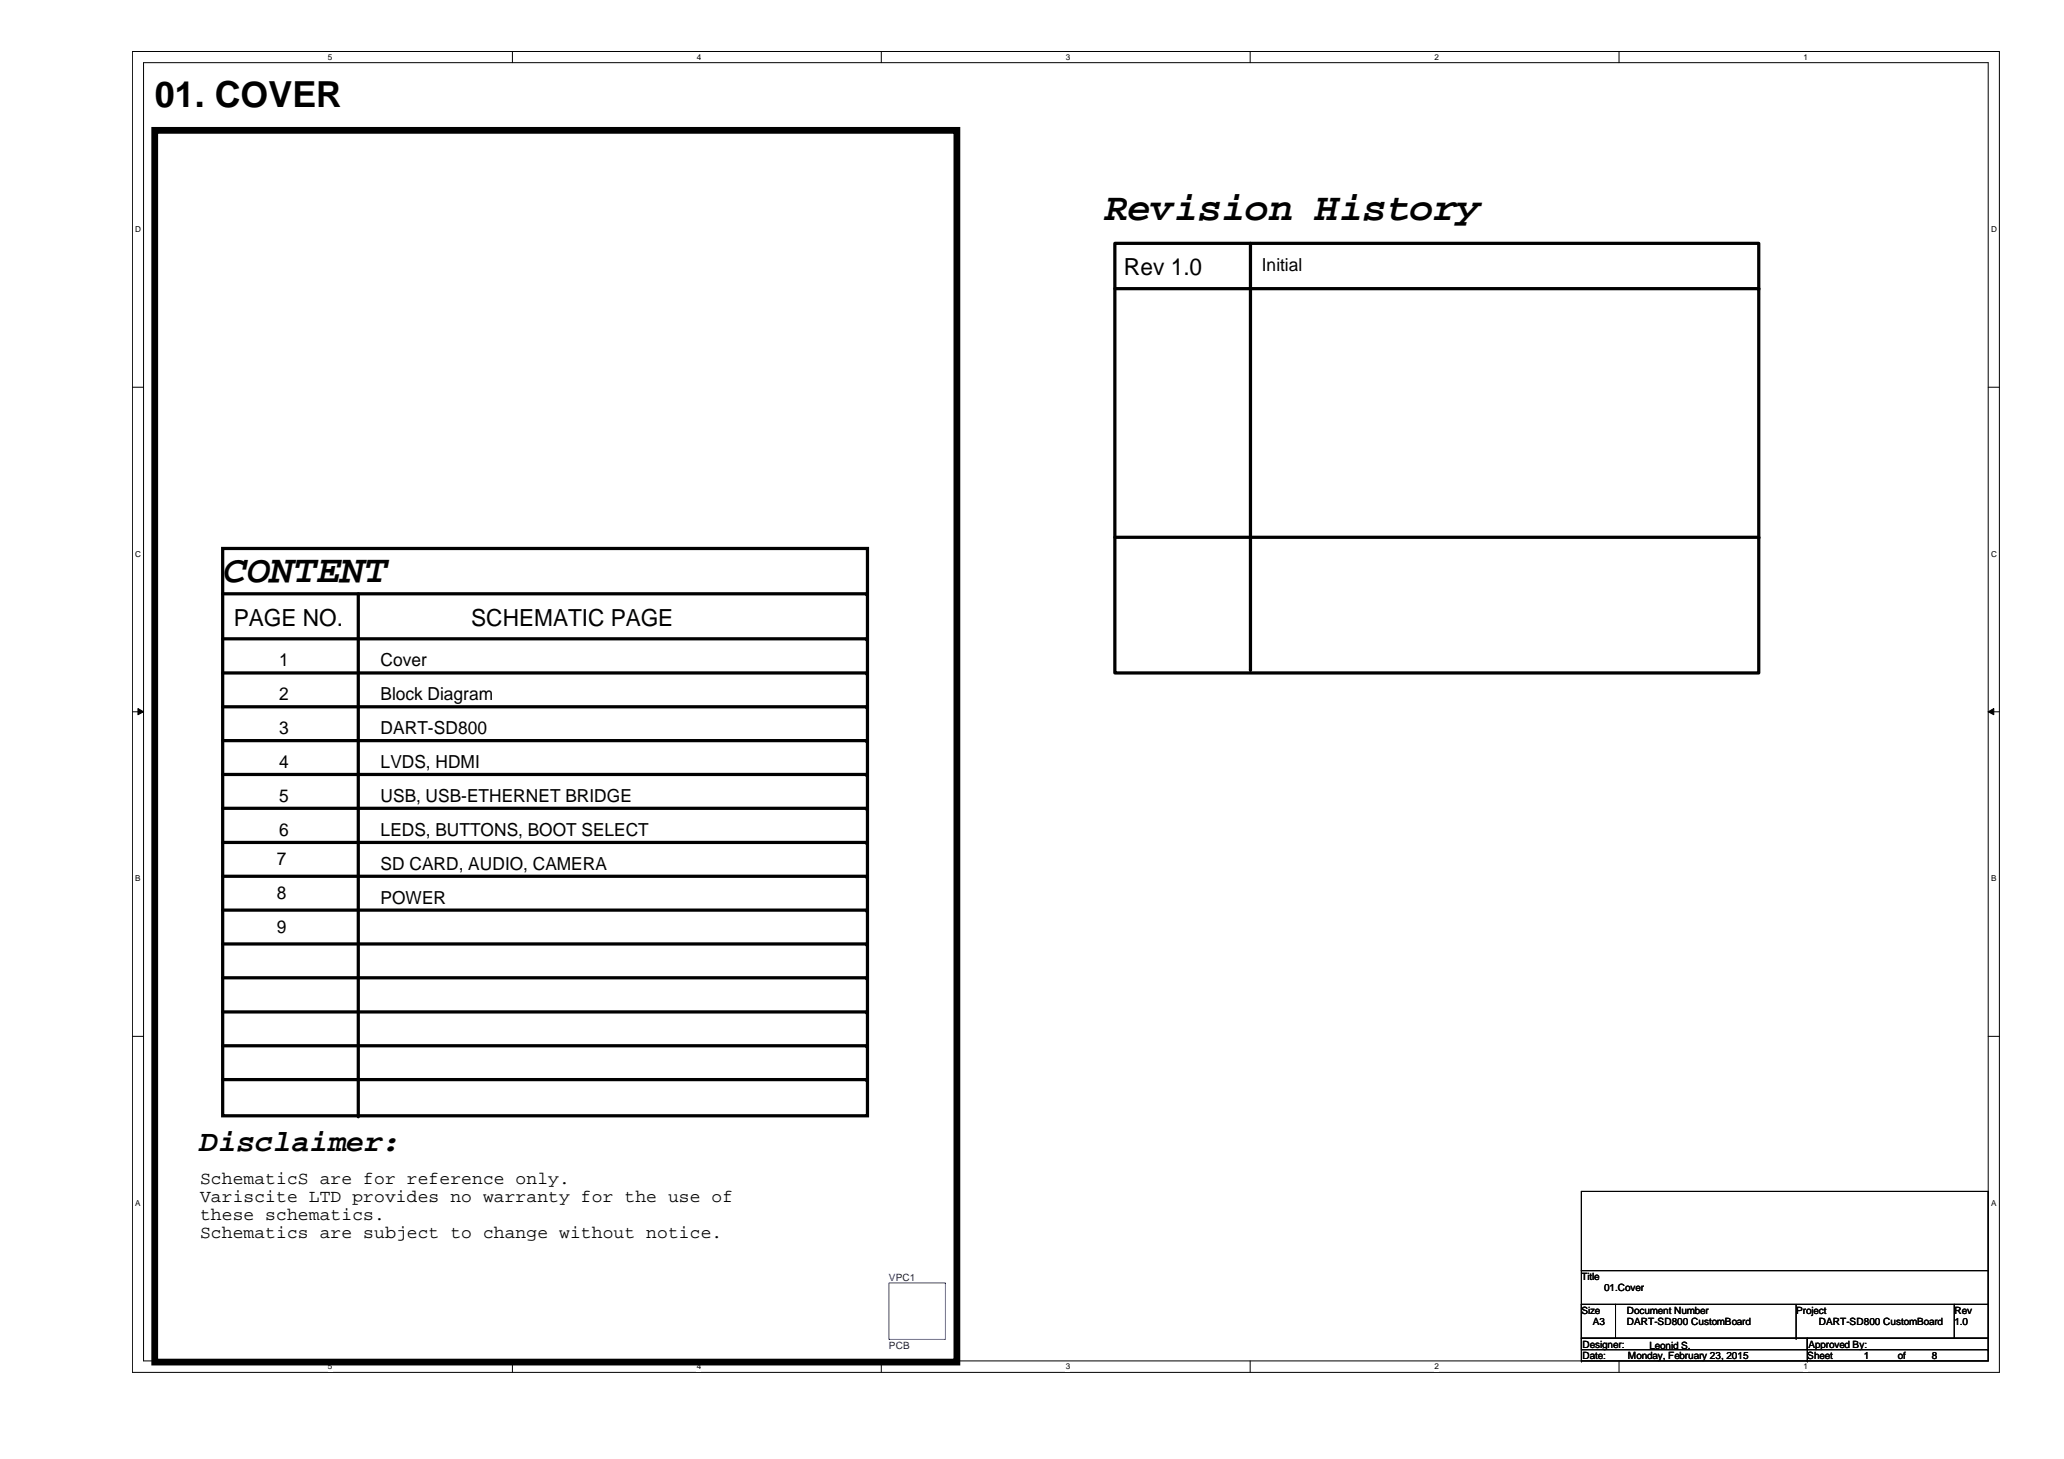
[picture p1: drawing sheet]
<svg xmlns="http://www.w3.org/2000/svg" width="297mm" height="210mm" viewBox="0 0 297 210" stroke-linecap="round" stroke-linejoin="round" font-family="sans-serif">
<defs><g id="words">
<g font-size="5.7">
<text x="158.8" y="31.7">Revision History</text>
<text x="32.2" y="83.7">CONTENT</text>
</g>
<text font-size="5.2" x="22.3" y="15.4">01. COVER</text>
<text font-size="4.4" x="28.8" y="165.5">Disclaimer:</text>
<g font-size="3.4">
<text x="161.8" y="39.5">Rev 1.0</text>
<text x="33.7" y="90.1">PAGE NO.</text>
<text x="67.8" y="90.1">SCHEMATIC PAGE</text>
</g>
<g font-size="2.6">
<text x="181.6" y="39">Initial</text>
<text x="40.2" y="95.9">1</text>
<text x="54.8" y="95.9">Cover</text>
<text x="40.2" y="100.8">2</text>
<text x="54.8" y="100.8">Block Diagram</text>
<text x="40.2" y="105.6">3</text>
<text x="54.8" y="105.6">DART-SD800</text>
<text x="40.2" y="110.5">4</text>
<text x="54.8" y="110.5">LVDS, HDMI</text>
<text x="40.2" y="115.4">5</text>
<text x="54.8" y="115.4">USB, USB-ETHERNET BRIDGE</text>
<text x="39.8" y="124.5">7</text>
<text x="40.2" y="120.3">6</text>
<text x="54.8" y="120.3">LEDS, BUTTONS, BOOT SELECT</text>
<text x="54.8" y="125.1">SD CARD, AUDIO, CAMERA</text>
<text x="39.8" y="129.4">8</text>
<text x="54.8" y="130">POWER</text>
<text x="39.8" y="134.2">9</text>
<text x="28.8" y="170.4">SchematicS are for reference only.</text>
<text x="28.8" y="173">Variscite LTD provides no warranty for the use of</text>
<text x="28.8" y="175.6">these schematics.</text>
<text x="28.8" y="178.1">Schematics are subject to change without notice.</text>
</g>
<g font-size="1.4" fill="#000080">
<text x="127.9" y="184.3">VPC1</text>
<text x="127.9" y="194.1">PCB</text>
</g>
<g font-size="1.4">
<text x="227.6" y="184.1">Title</text>
<text x="230.8" y="185.8">01.Cover</text>
<text x="227.6" y="189">Size</text>
<text x="229.2" y="190.7">A3</text>
<text x="234.1" y="190.7">DART-SD800 CustomBoard</text>
<text x="234.1" y="189">Document Number</text>
<text x="258.5" y="189">Project</text>
<text x="261.7" y="190.7">DART-SD800 CustomBoard</text>
<text x="281.3" y="190.7">1.0</text>
<text x="281.3" y="189">Rev</text>
<text x="227.8" y="193.9">Designer:</text>
<text x="227.8" y="195.5">Date:</text>
<text x="234.3" y="195.5">Monday, February 23, 2015</text>
<text x="237.4" y="194.1">Leonid S.</text>
<text x="260.1" y="195.5">Sheet</text>
<text x="260.3" y="193.9">Approved By:</text>
<text x="268.2" y="195.5">1</text>
<text x="273.1" y="195.5">of</text>
<text x="278" y="195.5">8</text>
</g>
<g font-size="1.2">
<text x="47.2" y="8.6">5</text>
<text x="100.3" y="8.6">4</text>
<text x="153.4" y="8.6">3</text>
<text x="206.5" y="8.6">2</text>
<text x="259.5" y="8.6">1</text>
<text x="19.5" y="33.4">D</text>
<text x="286.6" y="33.4">D</text>
<text x="19.5" y="80.1">C</text>
<text x="286.6" y="80.1">C</text>
<text x="19.5" y="126.8">B</text>
<text x="286.6" y="126.8">B</text>
<text x="19.5" y="173.5">A</text>
<text x="286.6" y="173.5">A</text>
<text x="47.2" y="197">5</text>
<text x="100.3" y="197">4</text>
<text x="153.4" y="197">3</text>
<text x="206.5" y="197">2</text>
<text x="259.5" y="197">1</text>
</g>
</g></defs>
<path d="M19.1 7.4h268.6v190h-268.6zM20.7 9h265.4v186.8h-265.4z" fill="none" stroke="#000" stroke-width=".14"/>
<g fill="#fff">
<path d="M47.2 7.6h.6v1.3h-.6z"/>
<path d="M47.2 196h.6v1.3h-.6z"/>
</g>
<path d="M73.7 7.4v1.6M73.7 195.8v1.6" fill="none" stroke="#000" stroke-width=".14"/>
<g fill="#fff">
<path d="M100.3 7.6h.6v1.3h-.6z"/>
<path d="M100.3 196h.6v1.3h-.6z"/>
</g>
<path d="M126.8 7.4v1.6M126.8 195.8v1.6" fill="none" stroke="#000" stroke-width=".14"/>
<g fill="#fff">
<path d="M153.4 7.6h.6v1.3h-.6z"/>
<path d="M153.4 196h.6v1.3h-.6z"/>
</g>
<path d="M179.9 7.4v1.6M179.9 195.8v1.6" fill="none" stroke="#000" stroke-width=".14"/>
<g fill="#fff">
<path d="M206.5 7.6h.6v1.3h-.6z"/>
<path d="M206.5 196h.6v1.3h-.6z"/>
</g>
<path d="M233 7.4v1.6M233 195.8v1.6" fill="none" stroke="#000" stroke-width=".14"/>
<g fill="#fff">
<path d="M259.5 7.6h.6v1.3h-.6z"/>
<path d="M259.5 196h.6v1.3h-.6z"/>
<path d="M19.5 32.3h.8v1.4h-.8z"/>
<path d="M286.6 32.3h.8v1.4h-.8z"/>
<path d="M19.5 79h.8v1.3h-.8z"/>
<path d="M286.6 79h.8v1.3h-.8z"/>
</g>
<path d="M19.1 55.7h1.6M286.1 55.7h1.6" fill="none" stroke="#000" stroke-width=".14"/>
<g fill="#fff">
<path d="M19.5 125.7h.7v1.3h-.7z"/>
<path d="M286.6 125.7h.7v1.3h-.7z"/>
</g>
<path d="M19.1 102.4h1.6M19.9 101.9l.8 .5-.8 .4zM286.1 102.4l.8-.5v.9zM286.1 102.4h1.6" fill="none" stroke="#000" stroke-width=".14"/>
<path d="M19.9 101.9l.8 .5-.8 .4zM286.1 102.4l.8-.5v.9z" fill="#000"/>
<g fill="#fff">
<path d="M19.5 172.4h.7v1.3h-.7z"/>
<path d="M286.6 172.4h.7v1.3h-.7z"/>
</g>
<g fill="none" stroke="#000" stroke-width=".14">
<path d="M19.1 149.1h1.6M286.1 149.1h1.6M227.6 171.4h58.5v11.4h-58.5zM227.6 182.8h58.5v4.9h-58.5zM227.6 187.7h4.9v4.8h-4.9zM227.6 192.5h32.5v1.7h-32.5zM227.6 195.8h.1M227.6 195.8h32.5M227.6 187.7v8.1M232.5 187.7h48.8v4.8h-48.8zM258.5 192.5h.1M258.5 187.7v4.8"/>
<path d="M260.1 192.5h26v3.3h-26zM260.1 195.8h.1M260.1 194.2h26M281.3 187.7h4.8v4.8h-4.8zM286.1 194.2h.1"/>
</g>
<g fill="none" stroke="#000" stroke-width=".47">
<path d="M160.4 35h92.7v61.8h-92.7zM180 35v61.3M160.4 41.5h92.7M32 78.9h92.8v81.6h-92.8zM160.4 77.3h92.7M32 85.4h92.7M32 91.9h92.7M32 96.8h92.7M51.6 85.4v75.1M32 101.7h92.7M32 106.6h92.7M32 111.4h92.7"/>
<path d="M32 116.3h92.7M32 121.2h92.7M32 126.1h92.7M32 135.8h92.7M32 130.9h92.7M32 140.7h92.7M32 145.6h92.7M32 150.5h92.7M32 155.3h92.7"/>
</g>
<g fill="#000">
<circle cx="253.1" cy="41.5" r=".23"/>
<circle cx="253.1" cy="77.3" r=".23"/>
<circle cx="124.7" cy="85.4" r=".23"/>
<circle cx="124.7" cy="96.8" r=".23"/>
<circle cx="124.7" cy="91.9" r=".23"/>
<circle cx="180" cy="96.3" r=".23"/>
<circle cx="124.7" cy="106.6" r=".23"/>
<circle cx="124.7" cy="116.3" r=".23"/>
<circle cx="124.7" cy="111.4" r=".23"/>
<circle cx="124.7" cy="101.7" r=".23"/>
<circle cx="124.7" cy="130.9" r=".23"/>
<circle cx="124.7" cy="121.2" r=".23"/>
<circle cx="124.7" cy="135.8" r=".23"/>
<circle cx="124.7" cy="126.1" r=".23"/>
<circle cx="124.7" cy="145.6" r=".23"/>
<circle cx="124.7" cy="155.3" r=".23"/>
<circle cx="124.7" cy="140.7" r=".23"/>
<circle cx="124.7" cy="150.5" r=".23"/>
<circle cx="51.6" cy="160.5" r=".23"/>
</g>
<path d="M22.3 18.8h115.4v177.2h-115.4z" fill="none" stroke="#000" stroke-width=".97"/>
<path d="M127.9 184.6h8.2v8.1h-8.2z" fill="none" stroke="#00f" stroke-width=".14"/>
<use href="#words"/>
</svg>
